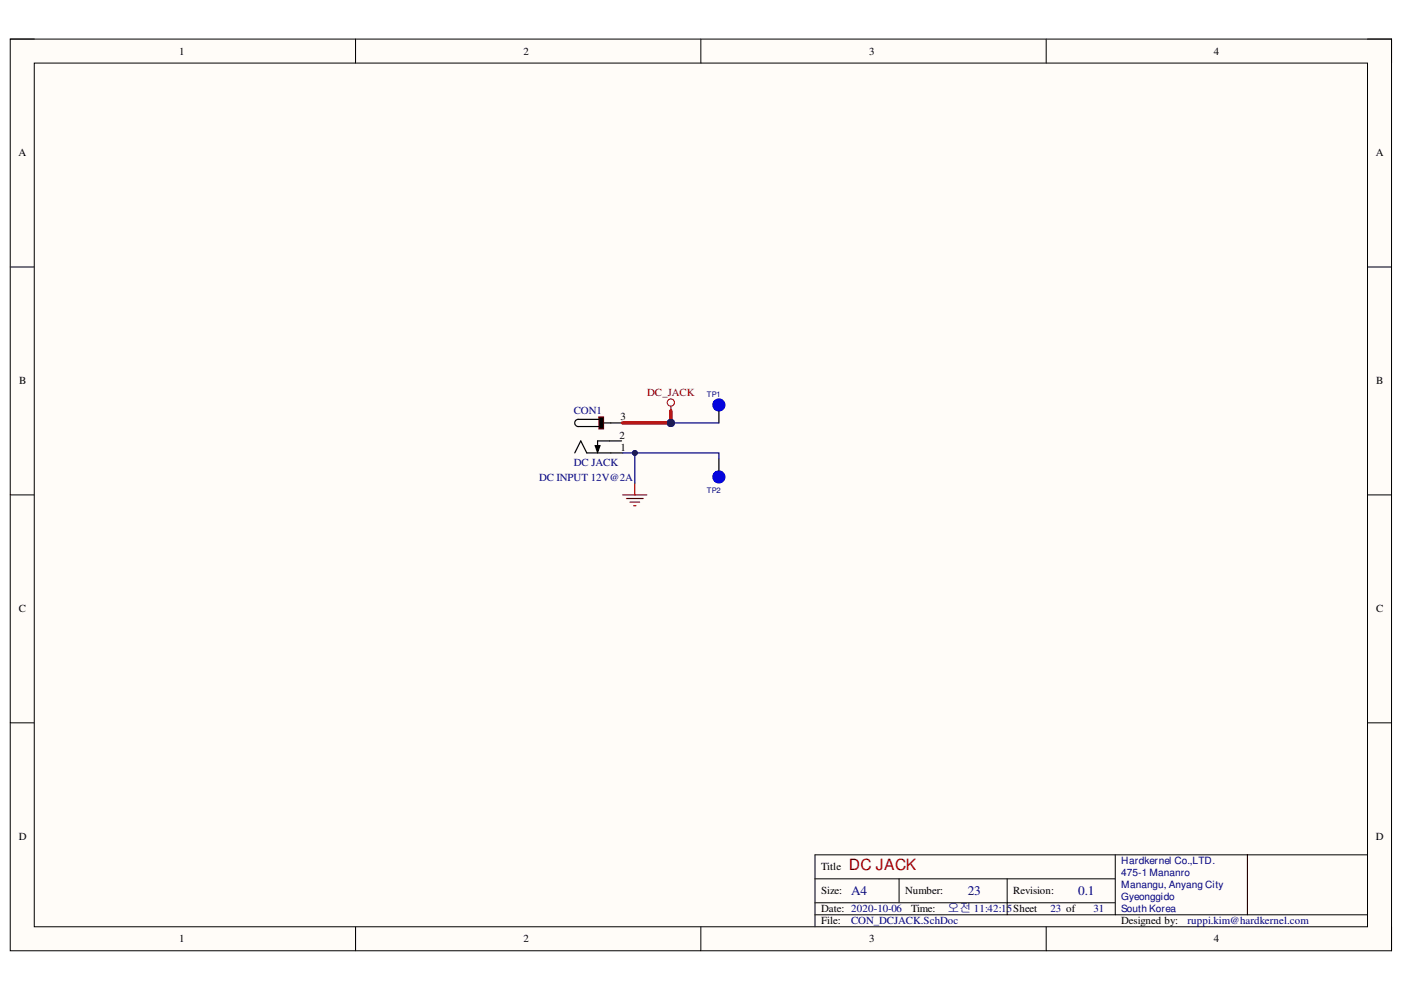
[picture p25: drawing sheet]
<svg xmlns="http://www.w3.org/2000/svg" width="297mm" height="210mm" viewBox="0 0 297 210" stroke-linecap="round" stroke-linejoin="round" font-family="sans-serif">
<defs><g id="words">
<text font-size="3.3" fill="#7f0000" x="179.7" y="184.4">DC JACK</text>
<g font-size="2.8" fill="#00007f">
<text x="180.2" y="189.6">A4</text>
<text x="204.9" y="189.6">23</text>
<text x="228.2" y="189.6">0.1</text>
</g>
<text font-size="2.5" fill="#00007f" x="200.6" y="193.2">오전 11:42:15Sheet</text>
<g font-size="2.3">
<text x="37.9" y="11.6">1</text>
<text x="110.8" y="11.6">2</text>
<text x="184" y="11.6">3</text>
<text x="257" y="11.6">4</text>
<text x="3.9" y="33.1">A</text>
<text x="291.3" y="33.1">A</text>
<text x="4.1" y="81.4">B</text>
<text x="291.4" y="81.4">B</text>
<text x="131.4" y="89">3</text>
<text x="131.1" y="92.9">2</text>
<text x="131.4" y="95.4">1</text>
<text x="4" y="129.7">C</text>
<text x="291.4" y="129.7">C</text>
<text x="4" y="177.9">D</text>
<text x="291.3" y="177.9">D</text>
<text x="173.8" y="184.4">Title</text>
<text x="173.8" y="189.4">Size:</text>
<text x="191.6" y="189.4">Number:</text>
<text x="214.5" y="189.4">Revision:</text>
<text x="173.8" y="193.2">Date: 2020-10-06</text>
<text x="173.8" y="195.8">File:</text>
<text x="192.9" y="193.2">Time:</text>
<text x="237.4" y="195.8">Designed by:</text>
<text x="37.9" y="199.6">1</text>
<text x="110.8" y="199.6">2</text>
<text x="184" y="199.6">3</text>
<text x="257" y="199.6">4</text>
</g>
<text font-size="2.3" fill="#7f0000" x="137" y="83.9">DC_JACK</text>
<g font-size="2.3" fill="#00007f">
<text x="121.5" y="87.7">CON1</text>
<text x="114.1" y="101.8">DC INPUT 12V@2A</text>
<text x="121.5" y="98.7">DC JACK</text>
<text x="180.2" y="195.8">CON_DCJACK.SchDoc</text>
<text x="222.4" y="193.2">23 of</text>
<text x="231.5" y="193.2">31</text>
<text x="251.4" y="195.8">ruppi.kim@hardkernel.com</text>
</g>
<g font-size="2.1" fill="#00007f">
<text x="237.4" y="183.1">Hardkernel Co.,LTD.</text>
<text x="237.4" y="185.6">475-1 Mananro</text>
<text x="237.4" y="188.2">Manangu, Anyang City</text>
<text x="237.4" y="190.7">Gyeonggido</text>
<text x="237.4" y="193.2">South Korea</text>
</g>
<g font-size="1.6" fill="#00007f">
<text x="149.7" y="84.1">TP1</text>
<text x="149.7" y="104.5">TP2</text>
</g>
</g></defs>
<path d="M2.2 8.3h292.4v193.1h-292.4z" fill-rule="evenodd" fill="#fffcf8"/>
<path d="M2.2 8.3h292.4v193.1h-292.4z" fill="none" stroke="#000" stroke-width=".21"/>
<path d="M7.3 13.4h282.2v182.9h-282.2z" fill-rule="evenodd" fill="#fffcf8"/>
<g fill="none" stroke="#000" stroke-width=".21">
<path d="M2.2 8.3h5.1M7.3 13.4h282.2v182.9h-282.2zM75.3 8.3v5.1M148.4 8.3v5.1M221.5 8.3v5.1M289.5 8.3h5.1v5.1M2.2 56.6h5.1M289.5 56.6h5.1M2.2 104.8h5.1M289.5 104.8h5.1M2.2 153.1h5.1M289.5 153.1h5.1"/>
<path d="M75.3 196.3v5.1M148.4 196.3v5.1M172.5 186.1h63.6M172.5 193.8h117M172.5 191.2h63.6M190.3 186.1v5.1M213.2 186.1v7.7M221.5 196.3v5.1M236.1 181.1v12.7M264.1 181.1v12.7M289.5 181.1h-117v15.2M294.6 196.3v5.1"/>
</g>
<path d="M142 86v1M131.9 104.8h5M132.6 105.6h3.6M133.4 106.4h2M134.1 107.1h.6M134.4 102.3v2.5" fill="none" stroke="#7f0000" stroke-width=".25"/>
<g fill="#000">
<path d="M126 94.4h1l-.5 1.4z"/>
<path d="M126.8 88.3h1v2.6h-1z" fill-rule="evenodd"/>
</g>
<g fill="none" stroke="#7f0000" stroke-width=".21">
<path d="M126.8 88.3h1v2.6h-1z"/>
<circle cx="142" cy="85.3" r=".76"/>
</g>
<path d="M121.7 95.9l1.3-2.5 1.2 2.5h7.7M126 94.4h1l-.5 1.4zM126.8 88.8h-4.4a.77 .77 0 0 0-.7 .8 .77 .77 0 0 0 .7 .8l4.4-.1M127.8 89.6h4.1M131.6 93.4h-5.1v2" fill="none" stroke="#000" stroke-width=".25"/>
<circle cx="152.2" cy="85.8" r="1.27" fill="#00f"/>
<circle cx="152.2" cy="85.8" r="1.27" fill="none" stroke="#00f" stroke-width=".25"/>
<path d="M152.2 87v2.6" fill="none" stroke="#000" stroke-width=".25"/>
<path d="M142 89.6h10.2" fill="none" stroke="#00007f" stroke-width=".25"/>
<circle cx="142" cy="89.6" r=".76" fill="#00007f"/>
<circle cx="142" cy="89.6" r=".76" fill="none" stroke="#00007f" stroke-width=".21"/>
<circle cx="152.2" cy="101" r="1.27" fill="#00f"/>
<circle cx="152.2" cy="101" r="1.27" fill="none" stroke="#00f" stroke-width=".25"/>
<path d="M152.2 97.2v2.5" fill="none" stroke="#000" stroke-width=".25"/>
<path d="M131.9 95.9h2.5v6.4" fill="none" stroke="#00007f" stroke-width=".25"/>
<circle cx="134.4" cy="95.9" r=".51" fill="#00007f"/>
<circle cx="134.4" cy="95.9" r=".51" fill="none" stroke="#00007f" stroke-width=".21"/>
<path d="M142 87v2.6h-10.1" fill="none" stroke="#f00" stroke-width=".76"/>
<circle cx="142" cy="89.6" r=".76" fill="#00007f"/>
<circle cx="142" cy="89.6" r=".76" fill="none" stroke="#00007f" stroke-width=".21"/>
<path d="M134.4 95.9h17.8v1.3" fill="none" stroke="#00007f" stroke-width=".25"/>
<circle cx="134.4" cy="95.9" r=".51" fill="#00007f"/>
<circle cx="134.4" cy="95.9" r=".51" fill="none" stroke="#00007f" stroke-width=".21"/>
<use href="#words"/>
</svg>
